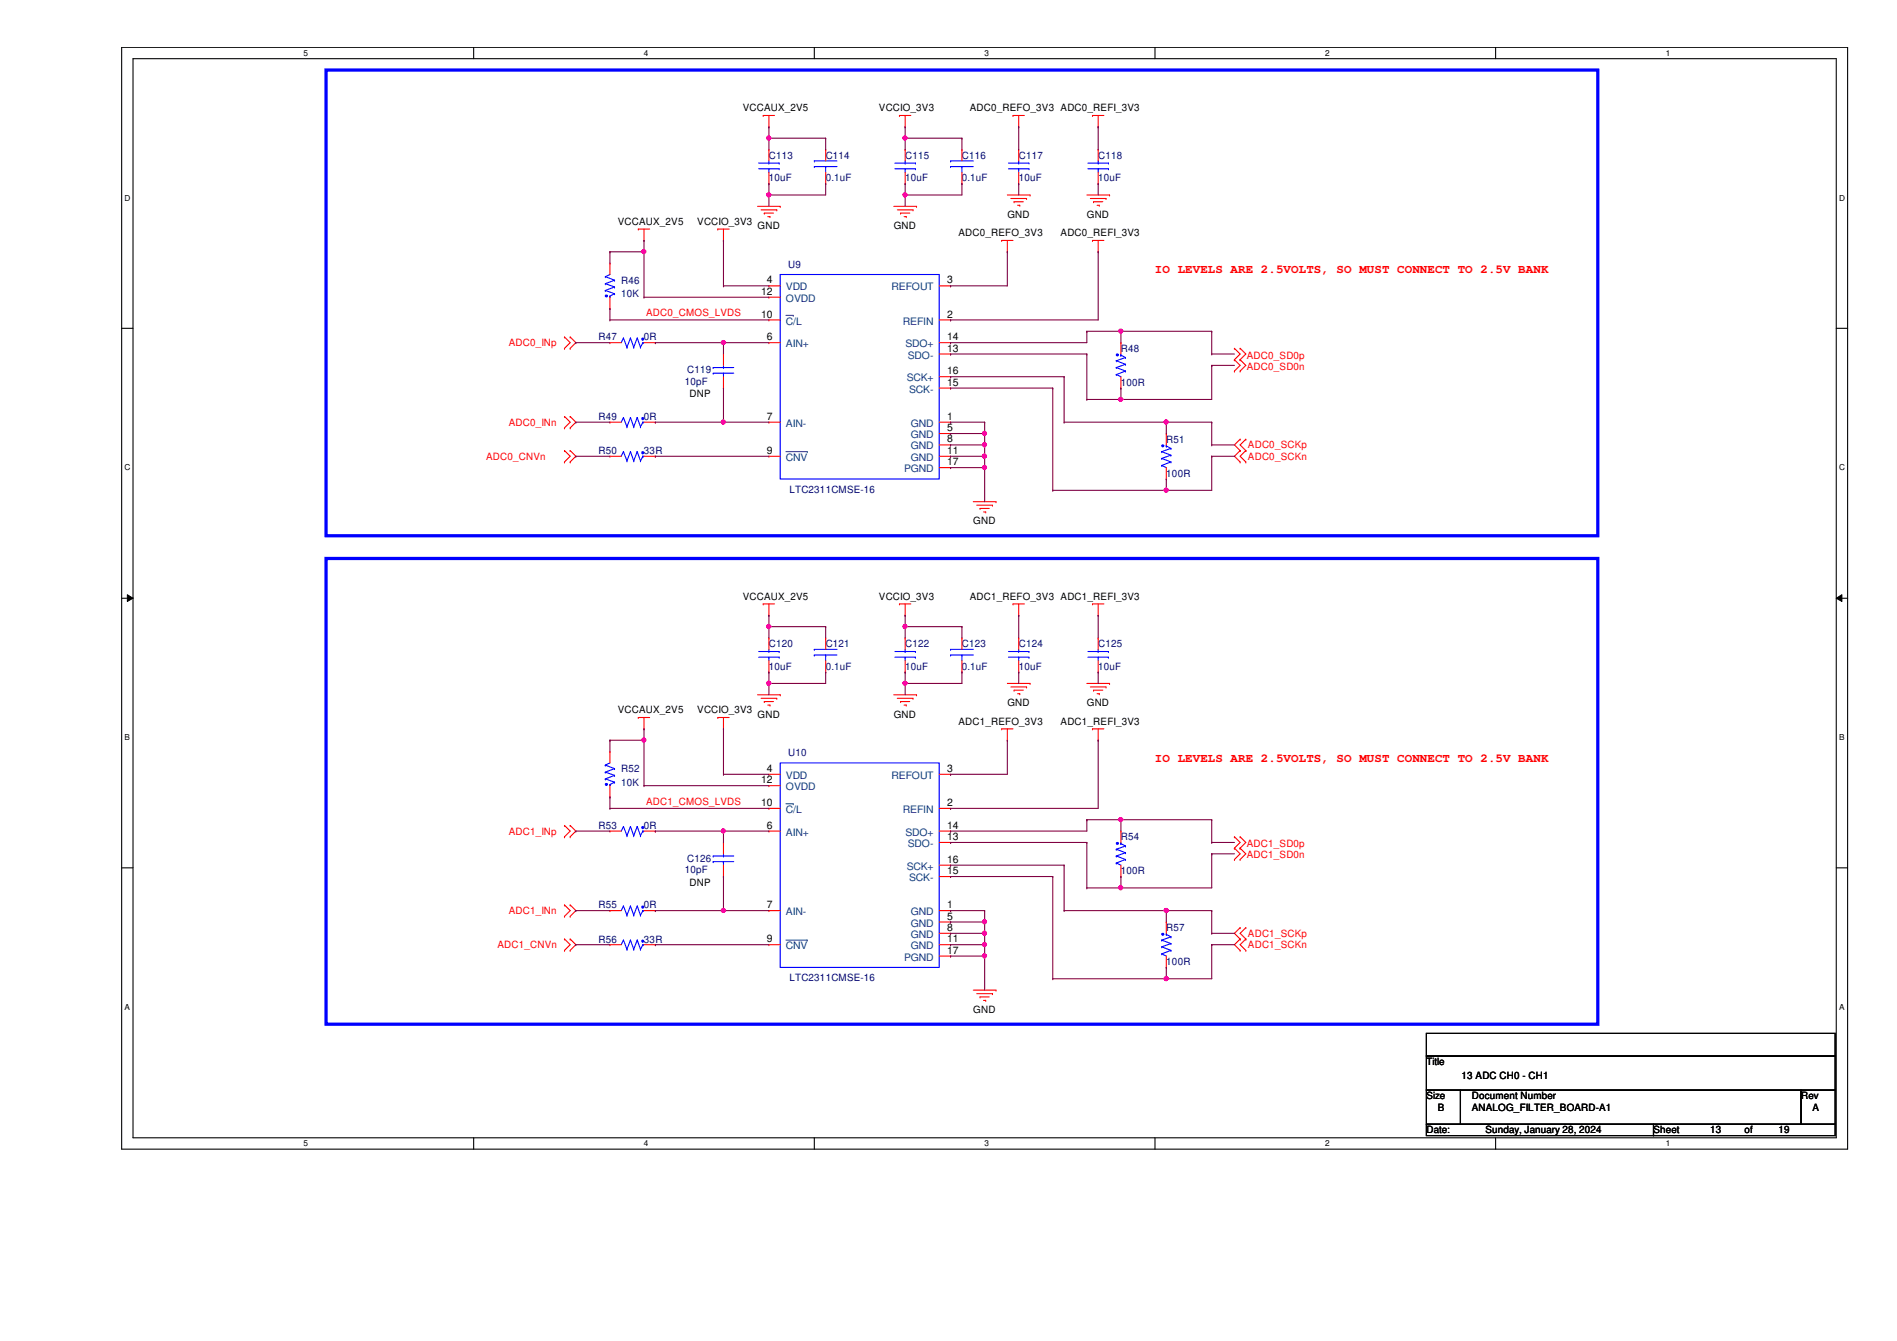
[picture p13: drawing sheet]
<svg xmlns="http://www.w3.org/2000/svg" width="297mm" height="210mm" viewBox="0 0 297 210" stroke-linecap="round" stroke-linejoin="round" font-family="sans-serif">
<defs><g id="words">
<g font-size="1.9" fill="#f00">
<text x="180.8" y="42.8">IO LEVELS ARE 2.5VOLTS, SO MUST CONNECT TO 2.5V BANK</text>
<text x="180.8" y="119.3">IO LEVELS ARE 2.5VOLTS, SO MUST CONNECT TO 2.5V BANK</text>
</g>
<g font-size="1.6">
<text x="116.3" y="17.4">VCCAUX_2V5</text>
<text x="137.6" y="17.4">VCCIO_3V3</text>
<text x="151.8" y="17.4">ADC0_REFO_3V3 ADC0_REFI_3V3</text>
<text x="96.7" y="35.2">VCCAUX_2V5</text>
<text x="109.2" y="35.2">VCCIO_3V3</text>
<text x="118.6" y="35.9">GND</text>
<text x="140" y="35.9">GND</text>
<text x="157.7" y="34.1">GND</text>
<text x="170.2" y="34.1">GND</text>
<text x="150.1" y="37">ADC0_REFO_3V3</text>
<text x="166.1" y="37">ADC0_REFI_3V3</text>
<text x="119.2" y="46.1">12</text>
<text x="120.1" y="44.4">4</text>
<text x="148.3" y="44.4">3</text>
<text x="119.2" y="49.7">10</text>
<text x="120.1" y="53.3">6</text>
<text x="148.3" y="49.7">2</text>
<text x="148.3" y="53.3">14</text>
<text x="148.3" y="55">13</text>
<text x="148.3" y="58.6">16</text>
<text x="107.9" y="62.2">DNP</text>
<text x="120.1" y="65.7">7</text>
<text x="148.3" y="65.7">1</text>
<text x="148.3" y="60.4">15</text>
<text x="120.1" y="71">9</text>
<text x="148.3" y="67.5">5</text>
<text x="148.3" y="69.3">8</text>
<text x="148.3" y="71">11</text>
<text x="148.3" y="72.8">17</text>
<text x="152.4" y="82.1">GND</text>
<text x="116.3" y="93.9">VCCAUX_2V5</text>
<text x="137.6" y="93.9">VCCIO_3V3</text>
<text x="151.8" y="93.9">ADC1_REFO_3V3 ADC1_REFI_3V3</text>
<text x="96.7" y="111.6">VCCAUX_2V5</text>
<text x="109.2" y="111.6">VCCIO_3V3</text>
<text x="118.6" y="112.3">GND</text>
<text x="140" y="112.3">GND</text>
<text x="150.1" y="113.4">ADC1_REFO_3V3</text>
<text x="157.7" y="110.5">GND</text>
<text x="166.1" y="113.4">ADC1_REFI_3V3</text>
<text x="170.2" y="110.5">GND</text>
<text x="119.2" y="122.6">12</text>
<text x="120.1" y="120.8">4</text>
<text x="148.3" y="120.8">3</text>
<text x="119.2" y="126.2">10</text>
<text x="120.1" y="129.7">6</text>
<text x="148.3" y="126.2">2</text>
<text x="148.3" y="131.5">13</text>
<text x="148.3" y="129.7">14</text>
<text x="148.3" y="136.8">15</text>
<text x="148.3" y="135">16</text>
<text x="107.9" y="138.6">DNP</text>
<text x="120.1" y="142.2">7</text>
<text x="148.3" y="142.2">1</text>
<text x="148.3" y="143.9">5</text>
<text x="120.1" y="147.5">9</text>
<text x="148.3" y="145.7">8</text>
<text x="148.3" y="147.5">11</text>
<text x="148.3" y="149.3">17</text>
<text x="152.4" y="158.5">GND</text>
<text x="223.4" y="166.8">Title</text>
<text x="223.4" y="172.1">Size</text>
<text x="225.1" y="173.9">B</text>
<text x="228.9" y="168.9">13 ADC CH0 - CH1</text>
<text x="230.5" y="173.9">ANALOG_FILTER_BOARD-A1</text>
<text x="230.5" y="172.1">Document Number</text>
<text x="282" y="172.1">Rev</text>
<text x="283.8" y="173.9">A</text>
<text x="223.4" y="177.4">Date:</text>
<text x="232.6" y="177.4">Sunday, January 28, 2024</text>
<text x="258.9" y="177.4">Sheet</text>
<text x="267.8" y="177.4">13</text>
<text x="273.1" y="177.4">of</text>
<text x="278.5" y="177.4">19</text>
</g>
<g font-size="1.6" fill="#000080">
<text x="120.4" y="24.8">C113</text>
<text x="120.4" y="28.4">10uF</text>
<text x="129.3" y="24.8">C114</text>
<text x="129.3" y="28.4">0.1uF</text>
<text x="141.7" y="24.8">C115</text>
<text x="141.7" y="28.4">10uF</text>
<text x="150.6" y="24.8">C116</text>
<text x="150.6" y="28.4">0.1uF</text>
<text x="159.5" y="24.8">C117</text>
<text x="159.5" y="28.4">10uF</text>
<text x="172" y="24.8">C118</text>
<text x="172" y="28.4">10uF</text>
<text x="123.4" y="41.9">U9</text>
<text x="97.3" y="44.4">R46</text>
<text x="97.3" y="46.5">10K</text>
<text x="93.7" y="53.3">R47</text>
<text x="100.8" y="53.3">0R</text>
<text x="107.6" y="58.5">C119</text>
<text x="175.5" y="55.1">R48</text>
<text x="93.7" y="65.7">R49</text>
<text x="100.8" y="65.7">0R</text>
<text x="107.2" y="60.2">10pF</text>
<text x="175.5" y="60.4">100R</text>
<text x="93.7" y="71.1">R50</text>
<text x="100.8" y="71.1">33R</text>
<text x="182.6" y="69.3">R51</text>
<text x="123.6" y="77.1">LTC2311CMSE-16</text>
<text x="182.6" y="74.6">100R</text>
<text x="120.4" y="101.3">C120</text>
<text x="129.3" y="101.3">C121</text>
<text x="141.7" y="101.3">C122</text>
<text x="150.6" y="101.3">C123</text>
<text x="159.5" y="101.3">C124</text>
<text x="172" y="101.3">C125</text>
<text x="120.4" y="104.9">10uF</text>
<text x="129.3" y="104.9">0.1uF</text>
<text x="141.7" y="104.9">10uF</text>
<text x="150.6" y="104.9">0.1uF</text>
<text x="159.5" y="104.9">10uF</text>
<text x="172" y="104.9">10uF</text>
<text x="123.4" y="118.4">U10</text>
<text x="97.3" y="120.9">R52</text>
<text x="97.3" y="123">10K</text>
<text x="93.7" y="129.8">R53</text>
<text x="100.8" y="129.8">0R</text>
<text x="175.5" y="131.5">R54</text>
<text x="107.2" y="136.7">10pF</text>
<text x="107.6" y="134.9">C126</text>
<text x="175.5" y="136.9">100R</text>
<text x="93.7" y="142.2">R55</text>
<text x="100.8" y="142.2">0R</text>
<text x="93.7" y="147.5">R56</text>
<text x="100.8" y="147.5">33R</text>
<text x="182.6" y="145.8">R57</text>
<text x="123.6" y="153.6">LTC2311CMSE-16</text>
<text x="182.6" y="151.1">100R</text>
</g>
<g font-size="1.6" fill="#004080">
<text x="123.1" y="45.5">VDD</text>
<text x="123.1" y="47.2">OVDD</text>
<text x="139.6" y="45.5">REFOUT</text>
<text x="123.1" y="50.8">C/L</text>
<text x="141.4" y="50.8">REFIN</text>
<text x="123.1" y="54.4">AIN+</text>
<text x="141.8" y="54.4">SDO+</text>
<text x="142" y="59.7">SCK+</text>
<text x="142.2" y="56.1">SDO-</text>
<text x="142.4" y="61.5">SCK-</text>
<text x="123.1" y="66.8">AIN-</text>
<text x="142.6" y="66.8">GND</text>
<text x="142.6" y="68.6">GND</text>
<text x="142.6" y="70.4">GND</text>
<text x="123.1" y="72.1">CNV</text>
<text x="141.6" y="73.9">PGND</text>
<text x="142.6" y="72.1">GND</text>
<text x="123.1" y="121.9">VDD</text>
<text x="123.1" y="123.7">OVDD</text>
<text x="139.6" y="121.9">REFOUT</text>
<text x="123.1" y="130.8">AIN+</text>
<text x="123.1" y="127.3">C/L</text>
<text x="141.4" y="127.3">REFIN</text>
<text x="141.8" y="130.8">SDO+</text>
<text x="142" y="136.1">SCK+</text>
<text x="142.2" y="132.6">SDO-</text>
<text x="142.4" y="137.9">SCK-</text>
<text x="123.1" y="143.3">AIN-</text>
<text x="142.6" y="143.3">GND</text>
<text x="123.1" y="148.6">CNV</text>
<text x="142.6" y="145">GND</text>
<text x="142.6" y="146.8">GND</text>
<text x="142.6" y="148.6">GND</text>
<text x="141.6" y="150.4">PGND</text>
</g>
<g font-size="1.6" fill="#f00">
<text x="101.2" y="49.5">ADC0_CMOS_LVDS</text>
<text x="79.7" y="54.2">ADC0_INp</text>
<text x="195.2" y="56.1">ADC0_SD0p</text>
<text x="195.2" y="57.9">ADC0_SD0n</text>
<text x="76.1" y="72">ADC0_CNVn</text>
<text x="79.7" y="66.6">ADC0_INn</text>
<text x="195.4" y="70.2">ADC0_SCKp</text>
<text x="195.4" y="72">ADC0_SCKn</text>
<text x="101.2" y="126">ADC1_CMOS_LVDS</text>
<text x="79.7" y="130.6">ADC1_INp</text>
<text x="195.2" y="132.6">ADC1_SD0p</text>
<text x="195.2" y="134.4">ADC1_SD0n</text>
<text x="79.7" y="143.1">ADC1_INn</text>
<text x="77.9" y="148.4">ADC1_CNVn</text>
<text x="195.4" y="146.6">ADC1_SCKp</text>
<text x="195.4" y="148.4">ADC1_SCKn</text>
</g>
<g font-size="1.3">
<text x="47.5" y="8.7">5</text>
<text x="100.8" y="8.7">4</text>
<text x="154.2" y="8.7">3</text>
<text x="207.5" y="8.7">2</text>
<text x="260.9" y="8.7">1</text>
<text x="19.5" y="31.4">D</text>
<text x="288" y="31.4">D</text>
<text x="19.5" y="73.6">C</text>
<text x="288" y="73.6">C</text>
<text x="19.5" y="115.9">B</text>
<text x="288" y="115.9">B</text>
<text x="19.5" y="158.1">A</text>
<text x="288" y="158.1">A</text>
<text x="47.5" y="179.4">5</text>
<text x="100.8" y="179.4">4</text>
<text x="154.2" y="179.4">3</text>
<text x="207.5" y="179.4">2</text>
<text x="260.9" y="179.4">1</text>
</g>
</g></defs>
<path d="M19.1 7.4h270.2v172.5h-270.2zM20.8 9.2h266.7v168.9h-266.7z" fill="none" stroke="#000" stroke-width=".17"/>
<g fill="#fff">
<path d="M47.5 7.6h.7v1.4h-.7z"/>
<path d="M47.5 178.3h.7v1.4h-.7z"/>
</g>
<path d="M74.2 7.4v1.8M74.2 178.1v1.8" fill="none" stroke="#000" stroke-width=".17"/>
<g fill="#fff">
<path d="M100.8 7.6h.7v1.4h-.7z"/>
<path d="M100.8 178.3h.7v1.4h-.7z"/>
</g>
<path d="M127.5 7.4v1.8M127.5 178.1v1.8" fill="none" stroke="#000" stroke-width=".17"/>
<g fill="#fff">
<path d="M154.2 7.6h.7v1.4h-.7z"/>
<path d="M154.2 178.3h.7v1.4h-.7z"/>
</g>
<path d="M180.8 7.4v1.8M180.8 178.1v1.8" fill="none" stroke="#000" stroke-width=".17"/>
<g fill="#fff">
<path d="M207.5 7.6h.7v1.4h-.7z"/>
<path d="M207.5 178.3h.7v1.4h-.7z"/>
</g>
<path d="M234.2 7.4v1.8M234.2 178.1v1.8" fill="none" stroke="#000" stroke-width=".17"/>
<g fill="#fff">
<path d="M260.9 7.6h.6v1.4h-.6z"/>
<path d="M260.9 178.3h.6v1.4h-.6z"/>
<path d="M19.5 30.3h.9v1.4h-.9z"/>
<path d="M288 30.3h.9v1.4h-.9z"/>
<path d="M19.5 72.5h.9v1.4h-.9z"/>
<path d="M288 72.5h.9v1.4h-.9z"/>
</g>
<path d="M19.1 51.4h1.7M287.5 51.4h1.8" fill="none" stroke="#000" stroke-width=".17"/>
<g fill="#fff">
<path d="M19.5 114.7h.8v1.4h-.8z"/>
<path d="M288 114.7h.8v1.4h-.8z"/>
</g>
<path d="M19.1 93.6h1.7M287.5 93.6h1.8" fill="none" stroke="#000" stroke-width=".17"/>
<path d="M19.9 93.1l.9 .5-.9 .5zM287.5 93.6l.9-.5v1z" fill="#000"/>
<path d="M19.9 93.1l.9 .5-.9 .5zM287.5 93.6l.9-.5v1z" fill="none" stroke="#000" stroke-width=".16"/>
<g fill="#fff">
<path d="M19.5 156.9h.8v1.4h-.8z"/>
<path d="M288 156.9h.8v1.4h-.8z"/>
</g>
<path d="M19.1 135.8h1.7M287.5 135.8h1.8M223.4 161.8h64v3.5h-64zM223.4 165.3h64v5.3h-64zM223.4 170.6h5.3v5.4h-5.3zM223.4 176h35.5v1.8h-35.5zM228.7 170.6h53.3v5.4h-53.3zM258.9 176h28.5v1.8h-28.5zM282 170.6h5.4v5.4h-5.4z" fill="none" stroke="#000" stroke-width=".17"/>
<path d="M51.1 11h199.1v72.9h-199.1zM51.1 87.4h199.1v72.9h-199.1z" fill="none" stroke="#00f" stroke-width=".51"/>
<g fill="none" stroke="#f00" stroke-width=".17">
<path d="M119.5 18.1h.1M119.5 18.1h1.8M120.4 19.9h.1M120.4 18.1v1.8M140.8 18.1h.1M140.8 18.1h1.8M141.7 19.9h.1M141.7 18.1v1.8M158.6 18.1h.1M158.6 18.1h1.8M159.5 19.9h.1M159.5 18.1v1.8"/>
<path d="M171.1 18.1h.1M171.1 18.1h1.7M172 19.9h.1M172 18.1v1.8M99.9 35.9h.1M99.9 35.9h1.8M100.8 37.6h.1M100.8 35.9v1.7M112.4 35.9h.1M112.4 35.9h1.8M113.3 37.6h.1M113.3 35.9v1.7"/>
<path d="M118.6 32.3h3.6M119.2 32.9h2.4M119.7 33.4h.1M119.7 33.4h1.4M120.2 33.9h.4M120.6 33.9h.1M121.6 32.9h.1M122.2 32.3h.1M140 32.3h3.5M140.5 32.9h2.5M141 33.4h.1M141 33.4h1.5"/>
<path d="M141.6 33.9h.3M141.9 33.9h.1M143 32.9h.1M143.5 32.3h.1M156.8 37.6h.1M156.8 37.6h1.8M157.7 39.4h.1M157.7 37.6v1.8M157.7 30.5h3.6M158.3 31.1h2.4M158.8 31.6h.1M158.8 31.6h1.4"/>
<path d="M159.3 32.1h.4M159.7 32.1h.1M160.7 31.1h.1M161.3 30.5h.1M170.2 30.5h3.5M170.7 31.1h2.5M171.1 37.6h.1M171.1 37.6h1.7M171.2 31.6h.1M171.2 31.6h1.5M171.8 32.1h.3M172 39.4h.1"/>
<path d="M172 37.6v1.8M172.1 32.1h.1M173.2 31.1h.1M173.7 30.5h.1M88.4 54.5h.1M88.4 52.7h.1M88.4 52.7l.9 .9-.9 .9M89.3 52.7h.1M89.3 54.5h.1M89.3 52.7l.9 .9-.9 .9M120.4 44.7h.1M120.4 53.6h.1"/>
<path d="M120.4 50.1h.1M120.4 46.5h.1M120.4 50.1h1.8M120.4 44.7h1.8M120.4 53.6h1.8M120.4 46.5h1.8M147.1 50.1h1.7M147.1 44.7h1.7M147.1 53.6h1.7M147.1 55.4h1.7M147.1 59h1.7M148.8 50.1h.1"/>
<path d="M148.8 44.7h.1M148.8 55.4h.1M148.8 53.6h.1M148.8 59h.1M193.3 54.5h.1M193.3 56.3h.1M193.3 58.1h.1M193.3 54.5l.9 .9-.9 .9M193.3 56.3l.9 .9-.9 .9M194.2 54.5h.1M194.2 56.3h.1M194.2 58.1h.1"/>
<path d="M194.2 54.5l.9 .9-.9 .9M194.2 56.3l.9 .9-.9 .9M88.4 72.3h.1M88.4 70.5h.1M88.4 67h.1M88.4 65.2h.1M88.4 70.5l.9 .9-.9 .9M88.4 65.2l.9 .9-.9 .9M89.3 70.5h.1M89.3 72.3h.1M89.3 65.2h.1M89.3 67h.1"/>
<path d="M89.3 70.5l.9 .9-.9 .9M89.3 65.2l.9 .9-.9 .9M120.4 66.1h.1M120.4 71.4h.1M120.4 66.1h1.8M120.4 71.4h1.8M147.1 66.1h1.7M147.1 67.9h1.7M147.1 69.6h1.7M147.1 71.4h1.7M147.1 60.7h1.7M147.1 73.2h1.7"/>
<path d="M148.8 66.1h.1M148.8 67.9h.1M148.8 69.6h.1M148.8 71.4h.1M148.8 60.7h.1M148.8 73.2h.1M152.4 78.5h3.6M153 79.1h2.4M153.5 79.6h.1M153.5 79.6h1.4M155.4 79.1h.1M156 78.5h.1"/>
<path d="M194.2 68.7h.1M194.2 70.5h.1M194.2 72.3h.1M194.2 68.7l-.9 .9 .9 .9M194.2 70.5l-.9 .9 .9 .9M195.1 70.5h.1M195.1 68.7h.1M195.1 72.3h.1M195.1 68.7l-.9 .9 .9 .9M195.1 70.5l-.9 .9 .9 .9M119.5 94.5h.1M119.5 94.5h1.8"/>
<path d="M120.4 96.3h.1M120.4 94.5v1.8M140.8 94.5h.1M140.8 94.5h1.8M141.7 96.3h.1M141.7 94.5v1.8M150.6 99.9h.1M150.6 99.9v1.7M154 80.1h.3M154.3 80.1h.1M158.6 94.5h.1M158.6 94.5h1.8"/>
<path d="M159.5 96.3h.1M159.5 99.9h.1M159.5 94.5v1.8M159.5 99.9v1.7M171.1 94.5h.1M171.1 94.5h1.7M172 96.3h.1M172 94.5v1.8M99.9 112.3h.1M99.9 112.3h1.8M100.8 114.1h.1M100.8 112.3v1.8"/>
<path d="M112.4 112.3h.1M112.4 112.3h1.8M113.3 114.1h.1M113.3 112.3v1.8M118.6 108.8h3.6M119.2 109.3h2.4M119.7 109.8h.1M119.7 109.8h1.4M120.2 110.4h.4M120.6 110.4h.1M121.6 109.3h.1M122.2 108.8h.1"/>
<path d="M140 108.8h3.5M140.5 109.3h2.5M141 109.8h.1M141 109.8h1.5M141.6 110.4h.3M141.9 110.4h.1M143 109.3h.1M143.5 108.8h.1M150.6 105.2h.1M150.6 103.4v1.8M156.8 114.1h.1M156.8 114.1h1.8"/>
<path d="M157.7 115.9h.1M157.7 114.1v1.8M157.7 107h3.6M158.3 107.5h2.4M158.8 108h.1M158.8 108h1.4M159.3 108.6h.4M159.5 105.2h.1M159.5 103.4v1.8M159.7 108.6h.1M160.7 107.5h.1M161.3 107h.1"/>
<path d="M170.2 107h3.5M170.7 107.5h2.5M171.1 114.1h.1M171.1 114.1h1.7M171.2 108h.1M171.2 108h1.5M171.8 108.6h.3M172 115.9h.1M172 114.1v1.8M172.1 108.6h.1M173.2 107.5h.1M173.7 107h.1"/>
<path d="M88.4 131h.1M88.4 129.2h.1M88.4 129.2l.9 .9-.9 .9M89.3 129.2h.1M89.3 131h.1M89.3 129.2l.9 .9-.9 .9M120.4 121.2h.1M120.4 130.1h.1M120.4 126.5h.1M120.4 123h.1M120.4 126.5h1.8M120.4 121.2h1.8"/>
<path d="M120.4 130.1h1.8M120.4 123h1.8M147.1 126.5h1.7M147.1 121.2h1.7M147.1 130.1h1.7M147.1 131.9h1.7M147.1 137.2h1.7M147.1 135.4h1.7M148.8 126.5h.1M148.8 121.2h.1M148.8 131.9h.1M148.8 130.1h.1"/>
<path d="M148.8 137.2h.1M148.8 135.4h.1M193.3 131h.1M193.3 132.8h.1M193.3 134.5h.1M193.3 131l.9 .9-.9 .9M193.3 132.8l.9 .8-.9 .9M194.2 131h.1M194.2 132.8h.1M194.2 134.5h.1M194.2 131l.9 .9-.9 .9M194.2 132.8l.9 .8-.9 .9"/>
<path d="M88.4 143.4h.1M88.4 141.6h.1M88.4 148.8h.1M88.4 147h.1M88.4 141.6l.9 .9-.9 .9M88.4 147l.9 .9-.9 .9M89.3 141.6h.1M89.3 143.4h.1M89.3 147h.1M89.3 148.8h.1M89.3 141.6l.9 .9-.9 .9M89.3 147l.9 .9-.9 .9"/>
<path d="M120.4 142.5h.1M120.4 147.9h.1M120.4 142.5h1.8M120.4 147.9h1.8M147.1 142.5h1.7M147.1 144.3h1.7M147.1 146.1h1.7M147.1 147.9h1.7M147.1 149.6h1.7M148.8 142.5h.1M148.8 144.3h.1M148.8 146.1h.1"/>
<path d="M148.8 147.9h.1M148.8 149.6h.1M152.4 155h3.6M153 155.5h2.4M153.5 156h.1M153.5 156h1.4M154 156.6h.3M154.3 156.6h.1M155.4 155.5h.1M156 155h.1M194.2 145.2h.1M194.2 147h.1"/>
<path d="M194.2 148.8h.1M194.2 145.2l-.9 .9 .9 .9M194.2 147l-.9 .9 .9 .9M195.1 147h.1M195.1 145.2h.1M195.1 148.8h.1M195.1 145.2l-.9 .9 .9 .9M195.1 147l-.9 .9 .9 .9"/>
</g>
<g fill="none" stroke="#00f" stroke-width=".17">
<path d="M122.2 43h24.9v32h-24.9zM181.9 72.9h.1M181.9 71.8h.1M181.9 70.7h.1M181.9 72.9l.7 .3M181.9 71.8l1.4 .5M181.9 70.7l1.4 .5M182.6 69.8h.1M182.6 69.6v.2M182.6 69.8l.7 .4M183.3 72.3h.1M183.3 71.2h.1"/>
<path d="M183.3 70.2h.1M183.3 72.3l-1.4 .6M183.3 71.2l-1.4 .6M183.3 70.2l-1.4 .5M122.2 119.4h24.9v32h-24.9zM148.8 101.6h.1M148.8 102.5h.1M148.8 101.6h3.6M148.8 102.5h3.6M150.6 102.5h.1M150.6 102.5v.9M157.9 102.9h3.2"/>
<path d="M157.9 102h3.2M159.5 102h.1M159.5 102.9h.1M159.5 101.6v.4M159.5 102.9v.5M161.1 102.9h.1M161.1 102h.1"/>
</g>
<path d="M123.1 49.4h1.1M124.2 49.4h.1M123.1 70.7h3.3M126.4 70.7h.1M123.1 125.8h1.1M124.2 125.8h.1M123.1 147.2h3.3M126.4 147.2h.1" fill="none" stroke="#004080" stroke-width=".16"/>
<path d="M181.9 69.7h.3v.2h-.3z" fill-rule="evenodd" fill="#00f"/>
<g fill="none" stroke="#00f" stroke-width=".17">
<path d="M140.1 26.4h3.2M140.1 25.5h3.2M141.7 25.5h.1M141.7 26.4h.1M141.7 25.2v.3M141.7 26.4v.6M143.3 26.4h.1M143.3 25.5h.1M148.8 25.2h.1M148.8 26.1h.1M148.8 25.2h3.6M148.8 26.1h3.6"/>
<path d="M150.6 26.1h.1M150.6 26.1v.9M181.9 69.7h.3v.2h-.3zM170.3 102.9h3.3M170.3 102h3.3M172 102h.1M172 102.9h.1M172 101.6v.4M172 102.9v.5M173.6 102.9h.1M173.6 102h.1M97.6 141.8h.1"/>
<path d="M97.6 141.8l-.3 .7M97.6 141.8l.6 1.5M98.2 143.3h.1M98.7 141.8h.1M98.7 141.8l-.5 1.5M98.7 141.8l.5 1.5M99.2 143.3h.1M99.8 141.8h.1M99.8 141.8l-.6 1.5M99.8 141.8l.5 1.5M100.3 143.3h.1M100.7 142.5h.1"/>
<path d="M100.7 142.5l-.4 .8"/>
</g>
<g fill="none" stroke="#f00" stroke-width=".17">
<path d="M141.7 23.4h.1M141.7 28.7h.1M141.7 23.4v1.8M141.7 27v1.7M150.6 23.4h.1M150.6 28.7h.1M150.6 23.4v1.8M150.6 27v1.7M182.6 67.9h.1M182.6 75h.1M182.6 67.9v1.7M182.6 73.2v1.8"/>
<path d="M172 99.9h.1M172 99.9v1.7M172 105.2h.1M172 103.4v1.8"/>
</g>
<path d="M100.5 141.9h.2v.2h-.2z" fill-rule="evenodd" fill="#00f"/>
<g fill="none" stroke="#00f" stroke-width=".17">
<path d="M174.8 58.6h.1M174.8 57.5h.1M174.8 56.5h.1M174.8 58.6l.7 .4M174.8 57.5l1.4 .6M174.8 56.5l1.4 .5M175.5 55.6h.1M175.5 55.4v.2M175.5 55.6l.7 .4M176.2 58.1h.1M176.2 57h.1M176.2 56h.1"/>
<path d="M176.2 58.1l-1.4 .5M176.2 57l-1.4 .5M176.2 56l-1.4 .5M100.5 141.9h.2v.2h-.2z"/>
</g>
<path d="M95.5 142.5h.1M95.5 142.5h1.8M100.8 142.5h1.8M102.6 142.5h.1" fill="none" stroke="#f00" stroke-width=".17"/>
<path d="M174.8 55.4h.3v.3h-.3z" fill-rule="evenodd" fill="#00f"/>
<g fill="none" stroke="#00f" stroke-width=".17">
<path d="M118.8 26.4h3.2M118.8 25.5h3.2M120.4 25.5h.1M120.4 26.4h.1M120.4 25.2v.3M120.4 26.4v.6M122 26.4h.1M122 25.5h.1M174.8 55.4h.3v.3h-.3zM97.6 129.4h.1M97.6 129.4l-.3 .7M97.6 129.4l.6 1.4"/>
<path d="M98.2 130.8h.1M98.7 129.4h.1M98.7 129.4l-.5 1.4M98.7 129.4l.5 1.4M99.2 130.8h.1M99.8 129.4h.1M99.8 129.4l-.6 1.4M99.8 129.4l.5 1.4M100.3 130.8h.1M100.7 130.1h.1M100.7 130.1l-.4 .7"/>
</g>
<path d="M120.4 23.4h.1M120.4 28.7h.1M120.4 23.4v1.8M120.4 27v1.7M175.5 53.6h.1M175.5 53.6v1.8M175.5 59v1.7M175.5 60.7h.1" fill="none" stroke="#f00" stroke-width=".17"/>
<path d="M100.5 129.4h.2v.3h-.2z" fill-rule="evenodd" fill="#00f"/>
<g fill="none" stroke="#00f" stroke-width=".17">
<path d="M127.5 25.2h.1M127.5 26.1h.1M127.5 25.2h3.6M127.5 26.1h3.6M129.3 26.1h.1M129.3 26.1v.9M157.9 26.4h3.2M157.9 25.5h3.2M159.5 25.5h.1M159.5 26.4h.1M159.5 25.2v.3M159.5 26.4v.6"/>
<path d="M161.1 26.4h.1M161.1 25.5h.1M94.8 43.3h.1M94.8 44.4h.1M94.8 45.5h.1M94.8 43.3l1.4 .6M94.8 44.4l1.4 .5M94.8 45.5l1.4 .5M95.5 46.4h.1M95.5 46.4v.1M95.5 43l-.7 .3M96.2 43.9h.1"/>
<path d="M96.2 44.9h.1M96.2 46h.1M96.2 43.9l-1.4 .5M96.2 44.9l-1.4 .6M96.2 46l-.7 .4M111.7 58.4h.1M111.7 57.5h.1M111.7 58.4h3.2M111.7 57.5h3.2M113.3 57.5h.1M113.3 58.4h.1M113.3 57.2v.3"/>
<path d="M113.3 58.4v.6M100.5 129.4h.2v.3h-.2z"/>
</g>
<g fill="none" stroke="#f00" stroke-width=".17">
<path d="M129.3 23.4h.1M129.3 28.7h.1M129.3 23.4v1.8M129.3 27v1.7M159.5 23.4h.1M159.5 28.7h.1M159.5 23.4v1.8M159.5 27v1.7M113.3 55.4h.1M113.3 55.4v1.8M113.3 59v1.7M113.3 60.7h.1"/>
<path d="M95.5 130.1h.1M95.5 130.1h1.8M100.8 130.1h1.8M102.6 130.1h.1"/>
</g>
<path d="M94.8 46.2h.3v.2h-.3z" fill-rule="evenodd" fill="#00f"/>
<g fill="none" stroke="#00f" stroke-width=".17">
<path d="M94.8 46.2h.3v.2h-.3zM97.6 147.2h.1M97.6 147.2l-.3 .7M97.6 147.2l.6 1.4M98.2 148.6h.1M98.7 147.2h.1M98.7 147.2l-.5 1.4M98.7 147.2l.5 1.4M99.2 148.6h.1M99.8 147.2h.1M99.8 147.2l-.6 1.4M99.8 147.2l.5 1.4"/>
<path d="M100.3 148.6h.1M100.7 147.9h.1M100.7 147.9l-.4 .7"/>
</g>
<path d="M95.5 48.3h.1M95.5 41.2h.1M95.5 41.2v1.8M95.5 46.5v1.8" fill="none" stroke="#f00" stroke-width=".17"/>
<path d="M100.5 147.2h.2v.2h-.2z" fill-rule="evenodd" fill="#00f"/>
<g fill="none" stroke="#00f" stroke-width=".17">
<path d="M170.3 26.4h3.3M170.3 25.5h3.3M172 25.5h.1M172 26.4h.1M172 25.2v.3M172 26.4v.6M173.6 26.4h.1M173.6 25.5h.1M97.6 70.7h.1M97.6 70.7l-.3 .7M97.6 70.7l.6 1.4M98.2 72.1h.1"/>
<path d="M98.7 70.7h.1M98.7 70.7l-.5 1.4M98.7 70.7l.5 1.4M99.2 72.1h.1M99.8 70.7h.1M99.8 70.7l-.6 1.4M99.8 70.7l.5 1.4M100.3 72.1h.1M100.7 71.4h.1M100.7 71.4l-.4 .7M100.5 147.2h.2v.2h-.2z"/>
</g>
<path d="M172 23.4h.1M172 28.7h.1M172 23.4v1.8M172 27v1.7M95.5 147.9h.1M95.5 147.9h1.8M100.8 147.9h1.8M102.6 147.9h.1" fill="none" stroke="#f00" stroke-width=".17"/>
<path d="M100.5 70.7h.2v.3h-.2z" fill-rule="evenodd" fill="#00f"/>
<g fill="none" stroke="#00f" stroke-width=".17">
<path d="M100.5 70.7h.2v.3h-.2zM174.8 135.1h.1M174.8 134h.1M174.8 132.9h.1M174.8 135.1l.7 .3M174.8 134l1.4 .5M174.8 132.9l1.4 .6M175.5 132h.1M175.5 131.9v.1M175.5 132l.7 .4M176.2 134.5h.1M176.2 133.5h.1"/>
<path d="M176.2 132.4h.1M176.2 134.5l-1.4 .6M176.2 133.5l-1.4 .5M176.2 132.4l-1.4 .5"/>
</g>
<path d="M95.5 71.4h.1M95.5 71.4h1.8M100.8 71.4h1.8M102.6 71.4h.1" fill="none" stroke="#f00" stroke-width=".17"/>
<path d="M174.8 131.9h.3v.2h-.3z" fill-rule="evenodd" fill="#00f"/>
<g fill="none" stroke="#00f" stroke-width=".17">
<path d="M174.8 131.9h.3v.2h-.3zM181.9 149.3h.1M181.9 148.2h.1M181.9 147.2h.1M181.9 149.3l.7 .3M181.9 148.2l1.4 .6M181.9 147.2l1.4 .5M182.6 146.3h.1M182.6 146.1v.2M182.6 146.3l.7 .3M183.3 148.8h.1M183.3 147.7h.1"/>
<path d="M183.3 146.6h.1M183.3 148.8l-1.4 .5M183.3 147.7l-1.4 .5M183.3 146.6l-1.4 .6"/>
</g>
<path d="M175.5 130.1h.1M175.5 137.2h.1M175.5 130.1v1.8M175.5 135.4v1.8" fill="none" stroke="#f00" stroke-width=".17"/>
<path d="M181.9 146.1h.3v.2h-.3z" fill-rule="evenodd" fill="#00f"/>
<g fill="none" stroke="#00f" stroke-width=".17">
<path d="M97.6 52.9h.1M97.6 52.9l-.3 .7M97.6 52.9l.6 1.5M98.2 54.4h.1M98.7 52.9h.1M98.7 52.9l-.5 1.5M98.7 52.9l.5 1.5M99.2 54.4h.1M99.8 52.9h.1M99.8 52.9l-.6 1.5M99.8 52.9l.5 1.5M100.3 54.4h.1"/>
<path d="M100.7 53.6h.1M100.7 53.6l-.4 .8M118.8 102.9h3.2M118.8 102h3.2M120.4 102h.1M120.4 102.9h.1M120.4 101.6v.4M120.4 102.9v.5M122 102.9h.1M122 102h.1M181.9 146.1h.3v.2h-.3z"/>
</g>
<path d="M120.4 99.9h.1M120.4 99.9v1.7M120.4 105.2h.1M120.4 103.4v1.8M182.6 144.3h.1M182.6 151.4h.1M182.6 144.3v1.8M182.6 149.6v1.8" fill="none" stroke="#f00" stroke-width=".17"/>
<path d="M100.5 53h.2v.2h-.2z" fill-rule="evenodd" fill="#00f"/>
<g fill="none" stroke="#00f" stroke-width=".17">
<path d="M100.5 53h.2v.2h-.2zM94.8 119.8h.1M94.8 119.8l1.4 .5M95.5 119.4l-.7 .4M127.5 101.6h.1M127.5 102.5h.1M127.5 101.6h3.6M127.5 102.5h3.6M129.3 102.5h.1M129.3 102.5v.9M94.8 120.9h.1M94.8 121.9h.1"/>
<path d="M94.8 120.9l1.4 .5M94.8 121.9l1.4 .5M95.5 122.8h.1M95.5 122.8v.2M96.2 120.3h.1M96.2 121.4h.1M96.2 122.4h.1M96.2 120.3l-1.4 .6M96.2 121.4l-1.4 .5M96.2 122.4l-.7 .4"/>
</g>
<path d="M95.5 53.6h.1M95.5 53.6h1.8M100.8 53.6h1.8M102.6 53.6h.1M129.3 99.9h.1M129.3 99.9v1.7M129.3 105.2h.1M129.3 103.4v1.8" fill="none" stroke="#f00" stroke-width=".17"/>
<path d="M94.8 122.7h.3v.2h-.3z" fill-rule="evenodd" fill="#00f"/>
<g fill="none" stroke="#00f" stroke-width=".17">
<path d="M97.6 65.4h.1M97.6 65.4l-.3 .7M97.6 65.4l.6 1.4M98.2 66.8h.1M98.7 65.4h.1M98.7 65.4l-.5 1.4M98.7 65.4l.5 1.4M99.2 66.8h.1M99.8 65.4h.1M99.8 65.4l-.6 1.4M99.8 65.4l.5 1.4M100.3 66.8h.1"/>
<path d="M100.7 66.1h.1M100.7 66.1l-.4 .7M140.1 102.9h3.2M140.1 102h3.2M141.7 102h.1M141.7 102.9h.1M141.7 101.6v.4M141.7 102.9v.5M143.3 102.9h.1M143.3 102h.1M94.8 122.7h.3v.2h-.3zM111.7 134.9h.1"/>
<path d="M111.7 134h.1M111.7 134.9h3.2M111.7 134h3.2M113.3 134h.1M113.3 134.9h.1M113.3 133.6v.4M113.3 134.9v.5"/>
</g>
<path d="M141.7 99.9h.1M141.7 99.9v1.7M95.5 117.6h.1M95.5 117.6v1.8M141.7 105.2h.1M141.7 103.4v1.8M95.5 124.8h.1M95.5 123v1.8M113.3 131.9h.1M113.3 137.2h.1M113.3 131.9v1.7M113.3 135.4v1.8" fill="none" stroke="#f00" stroke-width=".17"/>
<path d="M100.5 65.4h.2v.2h-.2z" fill-rule="evenodd" fill="#00f"/>
<path d="M100.5 65.4h.2v.2h-.2z" fill="none" stroke="#00f" stroke-width=".17"/>
<path d="M95.5 66.1h.1M95.5 66.1h1.8M100.8 66.1h1.8M102.6 66.1h.1" fill="none" stroke="#f00" stroke-width=".17"/>
<path d="M102.6 53.6h.1M102.6 53.6h10.7M102.6 66.1h.1M102.6 66.1h10.7" fill="none" stroke="#800040" stroke-width=".17"/>
<circle cx="113.3" cy="66.1" r=".32" fill="#f0f"/>
<circle cx="113.3" cy="66.1" r=".32" fill="none" stroke="#f0f" stroke-width=".17"/>
<g fill="none" stroke="#800040" stroke-width=".17">
<path d="M100.8 37.6h.1M100.8 37.6v1.8M113.3 37.6h.1M113.3 37.6v7.1M120.4 28.7h.1M120.4 30.5h.1M120.4 28.7v3.6M129.3 28.7h.1M129.3 28.7v1.8h-8.9M100.8 46.5h.1M100.8 46.5h19.6M113.3 44.7h.1"/>
<path d="M113.3 44.7h7.1"/>
</g>
<circle cx="120.4" cy="30.5" r=".32" fill="#f0f"/>
<circle cx="120.4" cy="30.5" r=".32" fill="none" stroke="#f0f" stroke-width=".17"/>
<path d="M141.7 28.7h.1M141.7 30.5h.1M141.7 28.7v3.6" fill="none" stroke="#800040" stroke-width=".17"/>
<circle cx="141.7" cy="30.5" r=".32" fill="#f0f"/>
<circle cx="141.7" cy="30.5" r=".32" fill="none" stroke="#f0f" stroke-width=".17"/>
<path d="M120.4 19.9h.1M120.4 19.9v1.7M120.4 21.6h.1M120.4 21.6h8.9M141.7 30.5h.1M150.6 28.7h.1M150.6 28.7v1.8h-8.9" fill="none" stroke="#800040" stroke-width=".17"/>
<circle cx="120.4" cy="21.6" r=".32" fill="#f0f"/>
<circle cx="120.4" cy="21.6" r=".32" fill="none" stroke="#f0f" stroke-width=".17"/>
<path d="M141.7 19.9h.1M141.7 19.9v1.7M120.4 21.6h.1M120.4 21.6v1.8M129.3 21.6h.1M129.3 21.6v1.8M141.7 21.6h.1M141.7 21.6h8.9" fill="none" stroke="#800040" stroke-width=".17"/>
<circle cx="141.7" cy="21.6" r=".32" fill="#f0f"/>
<circle cx="141.7" cy="21.6" r=".32" fill="none" stroke="#f0f" stroke-width=".17"/>
<g fill="none" stroke="#800040" stroke-width=".17">
<path d="M159.5 19.9h.1M159.5 19.9v3.5M172 19.9h.1M172 19.9v3.5M141.7 21.6h.1M141.7 21.6v1.8M150.6 21.6h.1M150.6 21.6v1.8M157.7 39.4h.1M157.7 39.4v5.3h-8.9M159.5 28.7h.1M159.5 28.7v1.8"/>
<path d="M172 39.4h.1M172 28.7h.1M172 39.4v10.7h-23.2M172 28.7v1.8M148.8 44.7h.1M148.8 50.1h.1M148.8 66.1h.1M148.8 73.2h.1M148.8 66.1h5.4M148.8 73.2h5.4M154.2 66.1h.1M154.2 73.2h.1"/>
<path d="M154.2 66.1v1.8M154.2 73.2v5.3"/>
</g>
<circle cx="154.2" cy="73.2" r=".32" fill="#f0f"/>
<circle cx="154.2" cy="73.2" r=".32" fill="none" stroke="#f0f" stroke-width=".17"/>
<path d="M148.8 71.4h.1M148.8 69.6h.1M148.8 71.4h5.4M148.8 69.6h5.4M154.2 71.4h.1M154.2 69.6h.1M154.2 69.6v3.6" fill="none" stroke="#800040" stroke-width=".17"/>
<circle cx="154.2" cy="71.4" r=".32" fill="#f0f"/>
<circle cx="154.2" cy="71.4" r=".32" fill="none" stroke="#f0f" stroke-width=".17"/>
<path d="M148.8 67.9h.1M148.8 67.9h5.4M154.2 67.9h.1M154.2 67.9v1.7" fill="none" stroke="#800040" stroke-width=".17"/>
<circle cx="154.2" cy="69.6" r=".32" fill="#f0f"/>
<circle cx="154.2" cy="69.6" r=".32" fill="none" stroke="#f0f" stroke-width=".17"/>
<circle cx="154.2" cy="67.8" r=".32" fill="#f0f"/>
<circle cx="154.2" cy="67.8" r=".32" fill="none" stroke="#f0f" stroke-width=".17"/>
<path d="M113.3 53.6h.1M113.3 53.6v1.8M113.3 53.6h7.1" fill="none" stroke="#800040" stroke-width=".17"/>
<circle cx="113.3" cy="53.6" r=".32" fill="#f0f"/>
<circle cx="113.3" cy="53.6" r=".32" fill="none" stroke="#f0f" stroke-width=".17"/>
<g fill="none" stroke="#800040" stroke-width=".17">
<path d="M90.2 53.6h.1M90.2 53.6h5.3M148.8 53.6h.1M170.2 51.9h.1M170.2 51.9v1.7h-21.4M170.2 51.9h5.3M175.5 51.9h.1M175.5 51.9v1.7M90.2 66.1h.1M90.2 66.1h5.3M113.3 60.7h.1M113.3 66.1h.1"/>
<path d="M113.3 60.7v5.4M113.3 66.1h7.1"/>
</g>
<circle cx="175.5" cy="51.8" r=".32" fill="#f0f"/>
<circle cx="175.5" cy="51.8" r=".32" fill="none" stroke="#f0f" stroke-width=".17"/>
<g fill="none" stroke="#800040" stroke-width=".17">
<path d="M148.8 55.4h.1M148.8 59h.1M148.8 55.4h21.4M148.8 59h17.8M166.6 59h.1M166.6 59v7.1M170.2 55.4h.1M170.2 55.4v7.1M148.8 60.7h.1M148.8 60.7h16M164.8 60.7h.1M164.8 76.7h.1"/>
<path d="M164.8 60.7v16M166.6 66.1h.1M166.6 66.1h23.1M170.2 62.5h.1M175.5 60.7h.1M175.5 60.7v1.8h-5.3M182.6 66.1h.1M182.6 75h.1M182.6 66.1v1.8M182.6 75v1.7h-17.8"/>
</g>
<circle cx="182.6" cy="66.1" r=".32" fill="#f0f"/>
<circle cx="182.6" cy="66.1" r=".32" fill="none" stroke="#f0f" stroke-width=".17"/>
<path d="M182.6 76.7h.1M182.6 76.7h7.1M189.7 66.1h.1M189.7 69.6h.1M189.7 66.1v3.5M189.7 69.6h3.6" fill="none" stroke="#800040" stroke-width=".17"/>
<circle cx="182.6" cy="76.7" r=".32" fill="#f0f"/>
<circle cx="182.6" cy="76.7" r=".32" fill="none" stroke="#f0f" stroke-width=".17"/>
<path d="M175.5 51.9h.1M175.5 51.9h14.2M189.7 51.9h.1M189.7 55.4h.1M189.7 51.9v3.5M189.7 55.4h3.6M175.5 62.5h.1M175.5 62.5h14.2M189.7 71.4h.1M189.7 71.4v5.3M189.7 71.4h3.6" fill="none" stroke="#800040" stroke-width=".17"/>
<circle cx="175.5" cy="62.5" r=".32" fill="#f0f"/>
<circle cx="175.5" cy="62.5" r=".32" fill="none" stroke="#f0f" stroke-width=".17"/>
<path d="M95.5 39.4h.1M95.5 39.4v1.8M95.5 39.4h5.3M100.8 39.4h.1M100.8 39.4v7.1M95.5 50.1h.1M95.5 48.3h.1M95.5 50.1h24.9M95.5 48.3v1.8M189.7 57.2h.1M189.7 57.2v5.3M189.7 57.2h3.6" fill="none" stroke="#800040" stroke-width=".17"/>
<circle cx="100.8" cy="39.4" r=".32" fill="#f0f"/>
<circle cx="100.8" cy="39.4" r=".32" fill="none" stroke="#f0f" stroke-width=".17"/>
<g fill="none" stroke="#800040" stroke-width=".17">
<path d="M90.2 71.4h.1M90.2 71.4h5.3M102.6 71.4h.1M102.6 71.4h17.8M120.4 96.3h.1M120.4 98.1h.1M120.4 96.3v1.8M120.4 98.1h8.9M141.7 96.3h.1M141.7 96.3v1.8M159.5 96.3h.1M159.5 96.3v3.6"/>
<path d="M172 96.3h.1M172 96.3v3.6"/>
</g>
<circle cx="120.4" cy="98.1" r=".32" fill="#f0f"/>
<circle cx="120.4" cy="98.1" r=".32" fill="none" stroke="#f0f" stroke-width=".17"/>
<path d="M120.4 98.1h.1M120.4 98.1v1.8M129.3 98.1h.1M129.3 98.1v1.8M141.7 98.1h.1M141.7 98.1v1.8M141.7 98.1h8.9" fill="none" stroke="#800040" stroke-width=".17"/>
<circle cx="141.7" cy="98.1" r=".32" fill="#f0f"/>
<circle cx="141.7" cy="98.1" r=".32" fill="none" stroke="#f0f" stroke-width=".17"/>
<g fill="none" stroke="#800040" stroke-width=".17">
<path d="M150.6 98.1h.1M150.6 98.1v1.8M120.4 105.2h.1M120.4 107h.1M120.4 105.2v3.6M129.3 105.2h.1M129.3 105.2v1.8h-8.9M141.7 105.2h.1M141.7 105.2v1.8M150.6 105.2h.1M150.6 105.2v1.8M159.5 105.2h.1"/>
<path d="M159.5 105.2v1.8M172 105.2h.1M172 105.2v1.8"/>
</g>
<circle cx="120.4" cy="106.9" r=".32" fill="#f0f"/>
<circle cx="120.4" cy="106.9" r=".32" fill="none" stroke="#f0f" stroke-width=".17"/>
<path d="M141.7 107h.1M141.7 107v1.8" fill="none" stroke="#800040" stroke-width=".17"/>
<circle cx="141.7" cy="106.9" r=".32" fill="#f0f"/>
<circle cx="141.7" cy="106.9" r=".32" fill="none" stroke="#f0f" stroke-width=".17"/>
<path d="M95.5 115.9h.1M95.5 115.9h5.3M95.5 115.9v1.7M100.8 114.1h.1M100.8 115.9h.1M100.8 114.1v8.9M113.3 114.1h.1M113.3 114.1v7.1M141.7 107h.1M141.7 107h8.9" fill="none" stroke="#800040" stroke-width=".17"/>
<circle cx="100.8" cy="115.8" r=".32" fill="#f0f"/>
<circle cx="100.8" cy="115.8" r=".32" fill="none" stroke="#f0f" stroke-width=".17"/>
<g fill="none" stroke="#800040" stroke-width=".17">
<path d="M157.7 115.9h.1M157.7 115.9v5.3h-8.9M172 115.9h.1M172 115.9v10.6h-23.2M95.5 124.8h.1M95.5 126.5h.1M95.5 124.8v1.7M95.5 126.5h24.9M100.8 123h.1M100.8 123h19.6M113.3 121.2h.1M113.3 121.2h7.1"/>
<path d="M148.8 121.2h.1M148.8 126.5h.1M170.2 128.3h.1M170.2 128.3v1.8M170.2 128.3h19.5M175.5 128.3h.1"/>
</g>
<circle cx="175.5" cy="128.3" r=".32" fill="#f0f"/>
<circle cx="175.5" cy="128.3" r=".32" fill="none" stroke="#f0f" stroke-width=".17"/>
<path d="M90.2 130.1h.1M90.2 130.1h5.3M102.6 130.1h.1M102.6 130.1h17.8M113.3 130.1h.1M113.3 130.1v1.8M175.5 128.3h.1M175.5 128.3v1.8M189.7 128.3h.1M189.7 128.3v3.6" fill="none" stroke="#800040" stroke-width=".17"/>
<circle cx="113.3" cy="130.1" r=".32" fill="#f0f"/>
<circle cx="113.3" cy="130.1" r=".32" fill="none" stroke="#f0f" stroke-width=".17"/>
<g fill="none" stroke="#800040" stroke-width=".17">
<path d="M113.3 137.2h.1M113.3 137.2v5.3M148.8 130.1h.1M148.8 131.9h.1M148.8 135.4h.1M148.8 130.1h21.4M148.8 131.9h21.4M148.8 135.4h17.8M166.6 135.4h.1M166.6 135.4v7.1M170.2 131.9h.1M170.2 131.9v7.1"/>
<path d="M189.7 131.9h.1M189.7 133.6h.1M189.7 131.9h3.6M189.7 133.6v5.4M189.7 133.6h3.6"/>
</g>
<circle cx="113.3" cy="142.5" r=".32" fill="#f0f"/>
<circle cx="113.3" cy="142.5" r=".32" fill="none" stroke="#f0f" stroke-width=".17"/>
<path d="M148.8 137.2h.1M148.8 137.2h16M164.8 137.2h.1M164.8 137.2v16M175.5 137.2h.1M175.5 137.2v1.8" fill="none" stroke="#800040" stroke-width=".17"/>
<circle cx="175.5" cy="139" r=".32" fill="#f0f"/>
<circle cx="175.5" cy="139" r=".32" fill="none" stroke="#f0f" stroke-width=".17"/>
<path d="M170.2 139h.1M170.2 139h19.5M175.5 139h.1M90.2 142.5h.1M90.2 142.5h5.3M102.6 142.5h.1M102.6 142.5h17.8M113.3 142.5h.1M148.8 142.5h.1M148.8 142.5h5.4M154.2 142.5h.1M154.2 142.5v1.8" fill="none" stroke="#800040" stroke-width=".17"/>
<circle cx="154.2" cy="144.3" r=".32" fill="#f0f"/>
<circle cx="154.2" cy="144.3" r=".32" fill="none" stroke="#f0f" stroke-width=".17"/>
<path d="M166.6 142.5h.1M166.6 142.5h23.1M182.6 142.5h.1M182.6 142.5v1.8" fill="none" stroke="#800040" stroke-width=".17"/>
<circle cx="182.6" cy="142.5" r=".32" fill="#f0f"/>
<circle cx="182.6" cy="142.5" r=".32" fill="none" stroke="#f0f" stroke-width=".17"/>
<path d="M148.8 144.3h.1M148.8 146.1h.1M148.8 144.3h5.4M148.8 146.1h5.4M154.2 144.3h.1M154.2 146.1h.1M154.2 144.3v3.6M189.7 142.5h.1M189.7 142.5v3.6" fill="none" stroke="#800040" stroke-width=".17"/>
<circle cx="154.2" cy="147.8" r=".32" fill="#f0f"/>
<circle cx="154.2" cy="147.8" r=".32" fill="none" stroke="#f0f" stroke-width=".17"/>
<circle cx="154.2" cy="146.1" r=".32" fill="#f0f"/>
<circle cx="154.2" cy="146.1" r=".32" fill="none" stroke="#f0f" stroke-width=".17"/>
<g fill="none" stroke="#800040" stroke-width=".17">
<path d="M90.2 147.9h.1M90.2 147.9h5.3M102.6 147.9h.1M102.6 147.9h17.8M148.8 147.9h.1M148.8 149.6h.1M148.8 147.9h5.4M154.2 147.9h.1M154.2 147.9v1.7h-5.4M189.7 146.1h.1M189.7 147.9h.1M189.7 146.1h3.6"/>
<path d="M189.7 147.9h3.6M189.7 147.9v5.3"/>
</g>
<circle cx="154.2" cy="149.6" r=".32" fill="#f0f"/>
<circle cx="154.2" cy="149.6" r=".32" fill="none" stroke="#f0f" stroke-width=".17"/>
<path d="M154.2 149.6h.1M154.2 149.6v5.4M164.8 153.2h.1M164.8 153.2h24.9M182.6 151.4h.1M182.6 153.2h.1M182.6 151.4v1.8" fill="none" stroke="#800040" stroke-width=".17"/>
<circle cx="182.6" cy="153.2" r=".32" fill="#f0f"/>
<circle cx="182.6" cy="153.2" r=".32" fill="none" stroke="#f0f" stroke-width=".17"/>
<circle cx="113.3" cy="66.1" r=".32" fill="#f0f"/>
<circle cx="113.3" cy="66.1" r=".32" fill="none" stroke="#f0f" stroke-width=".17"/>
<circle cx="120.4" cy="30.5" r=".32" fill="#f0f"/>
<circle cx="120.4" cy="30.5" r=".32" fill="none" stroke="#f0f" stroke-width=".17"/>
<circle cx="141.7" cy="30.5" r=".32" fill="#f0f"/>
<circle cx="141.7" cy="30.5" r=".32" fill="none" stroke="#f0f" stroke-width=".17"/>
<circle cx="120.4" cy="21.6" r=".32" fill="#f0f"/>
<circle cx="120.4" cy="21.6" r=".32" fill="none" stroke="#f0f" stroke-width=".17"/>
<circle cx="141.7" cy="21.6" r=".32" fill="#f0f"/>
<circle cx="141.7" cy="21.6" r=".32" fill="none" stroke="#f0f" stroke-width=".17"/>
<circle cx="154.2" cy="73.2" r=".32" fill="#f0f"/>
<circle cx="154.2" cy="73.2" r=".32" fill="none" stroke="#f0f" stroke-width=".17"/>
<circle cx="154.2" cy="71.4" r=".32" fill="#f0f"/>
<circle cx="154.2" cy="71.4" r=".32" fill="none" stroke="#f0f" stroke-width=".17"/>
<circle cx="154.2" cy="69.6" r=".32" fill="#f0f"/>
<circle cx="154.2" cy="69.6" r=".32" fill="none" stroke="#f0f" stroke-width=".17"/>
<circle cx="154.2" cy="67.8" r=".32" fill="#f0f"/>
<circle cx="154.2" cy="67.8" r=".32" fill="none" stroke="#f0f" stroke-width=".17"/>
<circle cx="113.3" cy="53.6" r=".32" fill="#f0f"/>
<circle cx="113.3" cy="53.6" r=".32" fill="none" stroke="#f0f" stroke-width=".17"/>
<circle cx="175.5" cy="51.8" r=".32" fill="#f0f"/>
<circle cx="175.5" cy="51.8" r=".32" fill="none" stroke="#f0f" stroke-width=".17"/>
<circle cx="182.6" cy="66.1" r=".32" fill="#f0f"/>
<circle cx="182.6" cy="66.1" r=".32" fill="none" stroke="#f0f" stroke-width=".17"/>
<circle cx="182.6" cy="76.7" r=".32" fill="#f0f"/>
<circle cx="182.6" cy="76.7" r=".32" fill="none" stroke="#f0f" stroke-width=".17"/>
<circle cx="175.5" cy="62.5" r=".32" fill="#f0f"/>
<circle cx="175.5" cy="62.5" r=".32" fill="none" stroke="#f0f" stroke-width=".17"/>
<circle cx="100.8" cy="39.4" r=".32" fill="#f0f"/>
<circle cx="100.8" cy="39.4" r=".32" fill="none" stroke="#f0f" stroke-width=".17"/>
<circle cx="120.4" cy="98.1" r=".32" fill="#f0f"/>
<circle cx="120.4" cy="98.1" r=".32" fill="none" stroke="#f0f" stroke-width=".17"/>
<circle cx="141.7" cy="98.1" r=".32" fill="#f0f"/>
<circle cx="141.7" cy="98.1" r=".32" fill="none" stroke="#f0f" stroke-width=".17"/>
<circle cx="120.4" cy="106.9" r=".32" fill="#f0f"/>
<circle cx="120.4" cy="106.9" r=".32" fill="none" stroke="#f0f" stroke-width=".17"/>
<circle cx="141.7" cy="106.9" r=".32" fill="#f0f"/>
<circle cx="141.7" cy="106.9" r=".32" fill="none" stroke="#f0f" stroke-width=".17"/>
<circle cx="100.8" cy="115.8" r=".32" fill="#f0f"/>
<circle cx="100.8" cy="115.8" r=".32" fill="none" stroke="#f0f" stroke-width=".17"/>
<circle cx="175.5" cy="128.3" r=".32" fill="#f0f"/>
<circle cx="175.5" cy="128.3" r=".32" fill="none" stroke="#f0f" stroke-width=".17"/>
<circle cx="113.3" cy="130.1" r=".32" fill="#f0f"/>
<circle cx="113.3" cy="130.1" r=".32" fill="none" stroke="#f0f" stroke-width=".17"/>
<circle cx="113.3" cy="142.5" r=".32" fill="#f0f"/>
<circle cx="113.3" cy="142.5" r=".32" fill="none" stroke="#f0f" stroke-width=".17"/>
<circle cx="175.5" cy="139" r=".32" fill="#f0f"/>
<circle cx="175.5" cy="139" r=".32" fill="none" stroke="#f0f" stroke-width=".17"/>
<circle cx="154.2" cy="144.3" r=".32" fill="#f0f"/>
<circle cx="154.2" cy="144.3" r=".32" fill="none" stroke="#f0f" stroke-width=".17"/>
<circle cx="182.6" cy="142.5" r=".32" fill="#f0f"/>
<circle cx="182.6" cy="142.5" r=".32" fill="none" stroke="#f0f" stroke-width=".17"/>
<circle cx="154.2" cy="147.8" r=".32" fill="#f0f"/>
<circle cx="154.2" cy="147.8" r=".32" fill="none" stroke="#f0f" stroke-width=".17"/>
<circle cx="154.2" cy="146.1" r=".32" fill="#f0f"/>
<circle cx="154.2" cy="146.1" r=".32" fill="none" stroke="#f0f" stroke-width=".17"/>
<circle cx="154.2" cy="149.6" r=".32" fill="#f0f"/>
<circle cx="154.2" cy="149.6" r=".32" fill="none" stroke="#f0f" stroke-width=".17"/>
<circle cx="182.6" cy="153.2" r=".32" fill="#f0f"/>
<circle cx="182.6" cy="153.2" r=".32" fill="none" stroke="#f0f" stroke-width=".17"/>
<use href="#words"/>
</svg>
